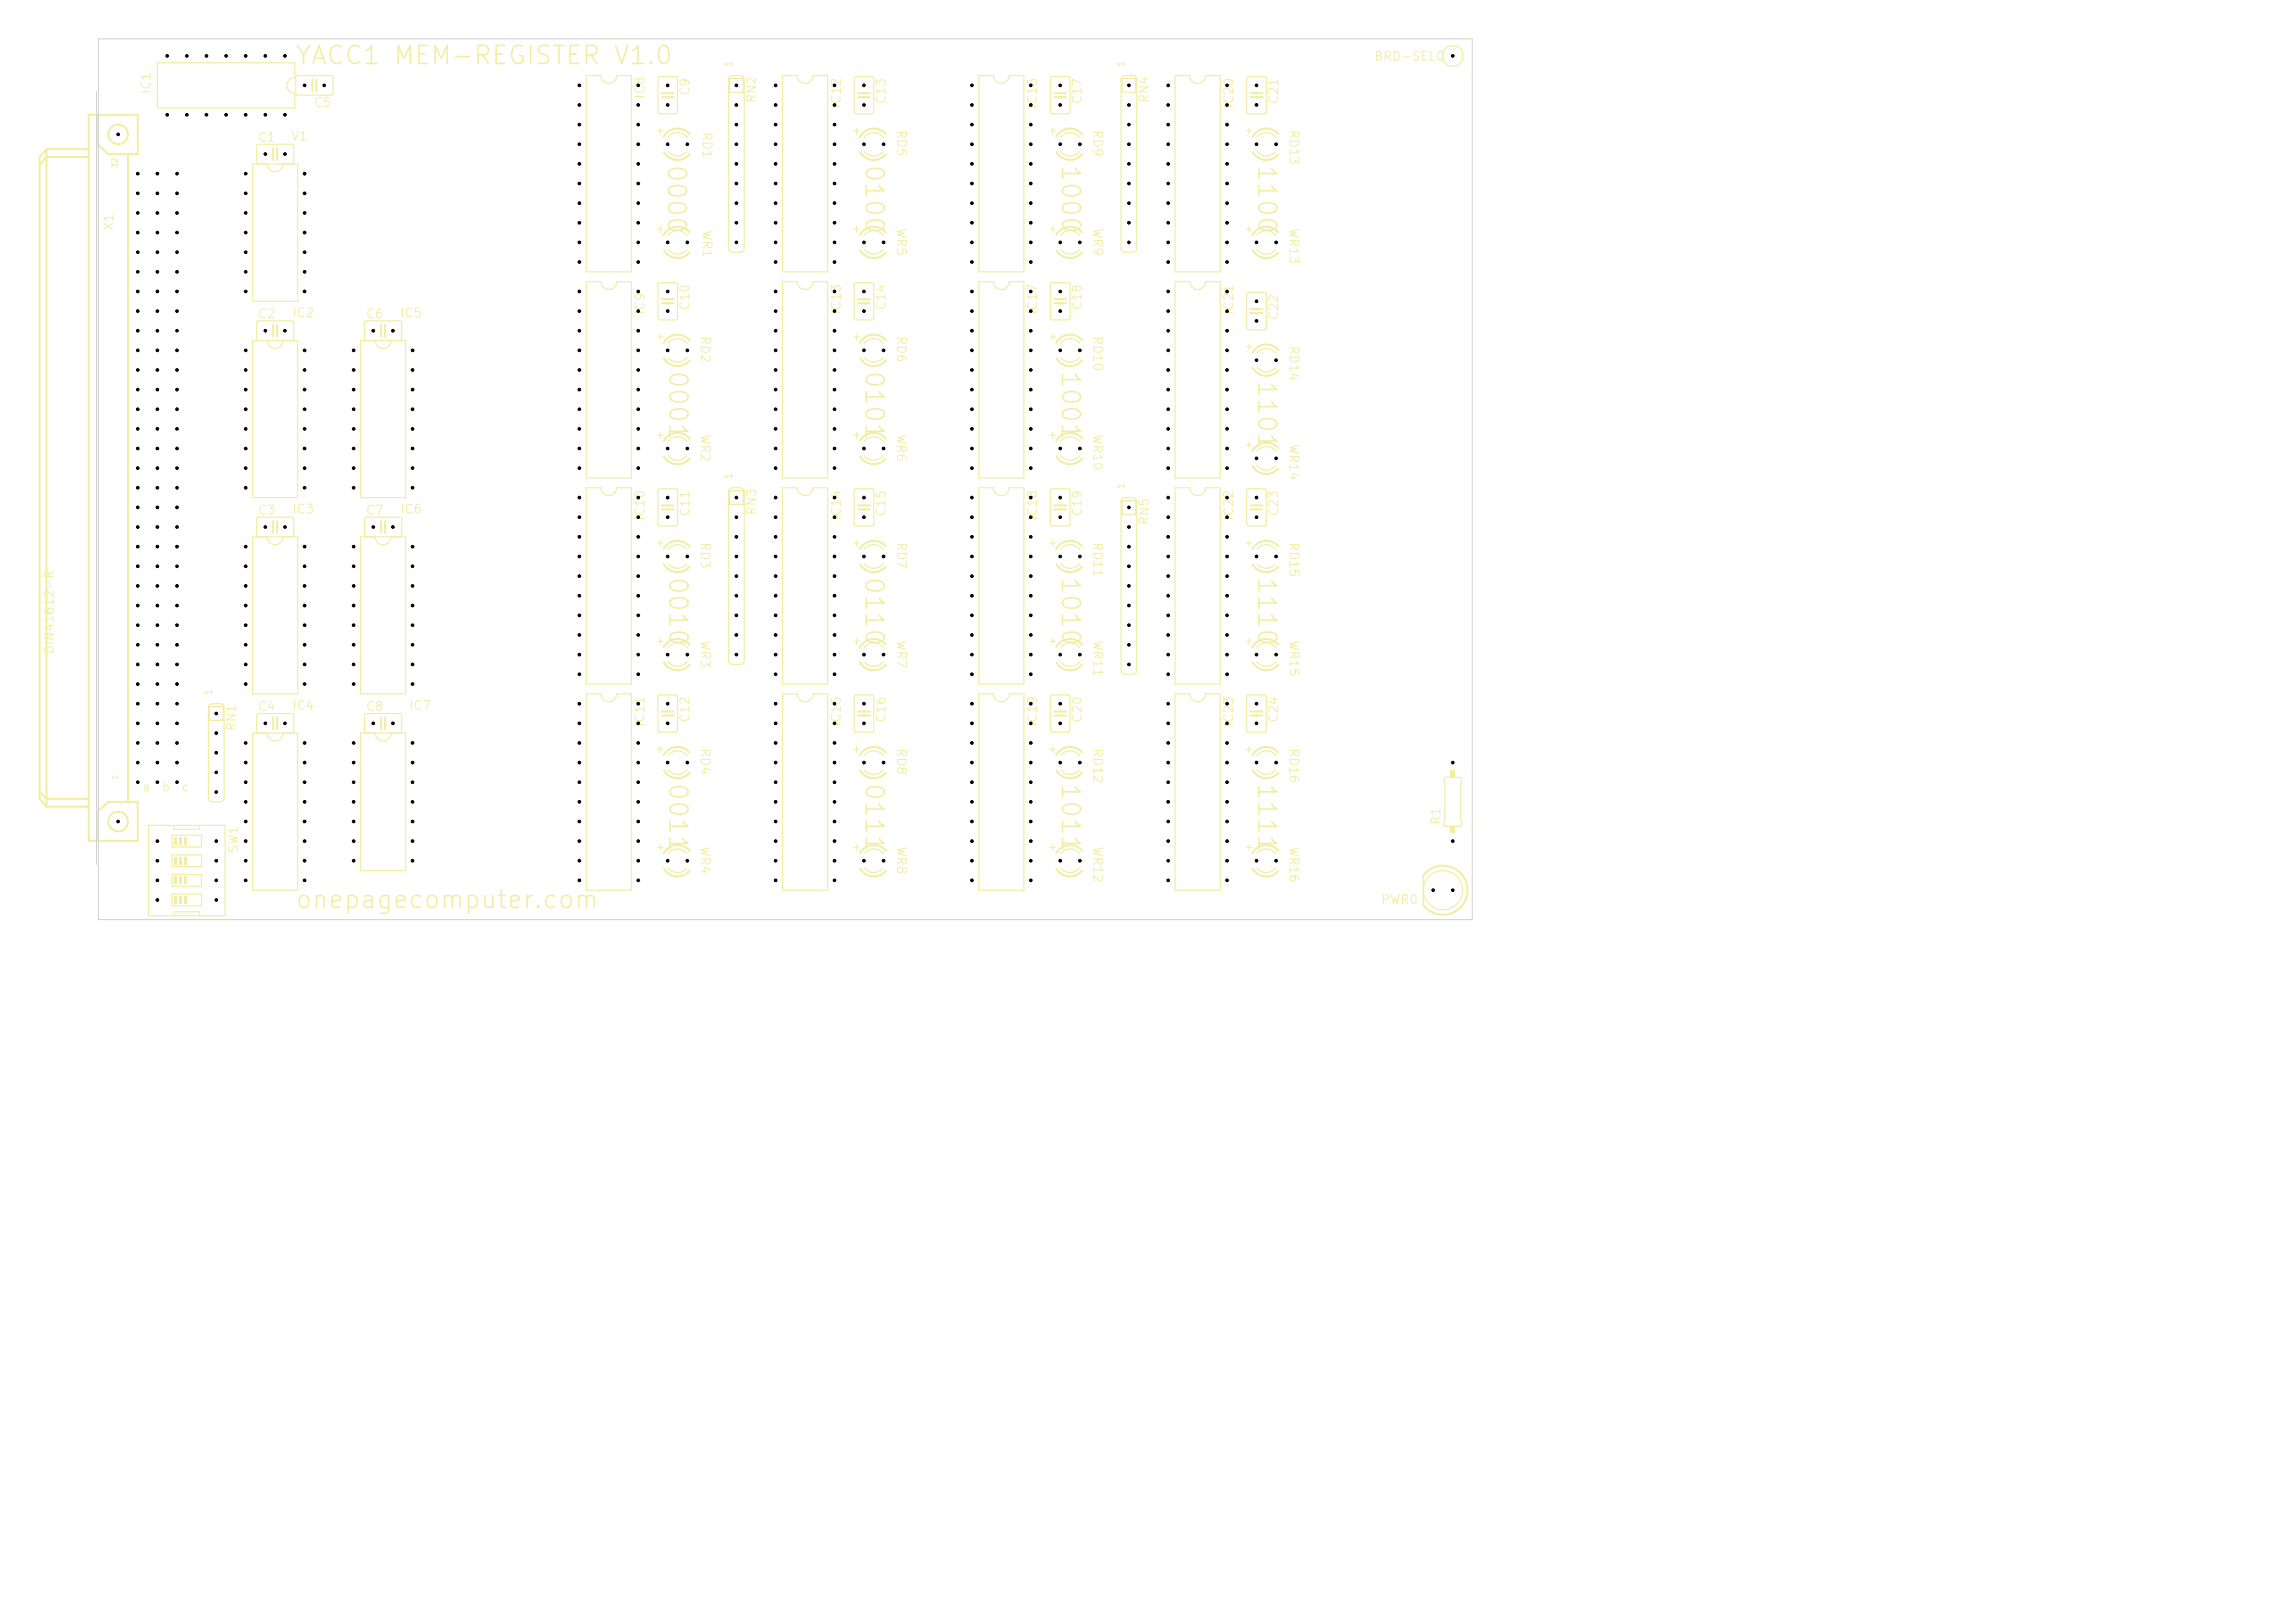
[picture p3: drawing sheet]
<svg xmlns="http://www.w3.org/2000/svg" width="297mm" height="210mm" viewBox="0 0 297 210" stroke-linecap="round" stroke-linejoin="round" font-family="sans-serif">
<defs><g id="words">
<g font-size="2.3" fill="#f2eda1">
<text x="38" y="8.9">YACC1 MEM-REGISTER V1.0</text>
<text x="111.4" y="21.1" transform="rotate(90 111.4 21.1)">0100</text>
<text x="136.8" y="21.1" transform="rotate(90 136.8 21.1)">1000</text>
<text x="162.2" y="21.1" transform="rotate(90 162.2 21.1)">1100</text>
<text x="89.6" y="30.5" transform="rotate(-90 89.6 30.5)">0000</text>
<text x="86" y="47.8" transform="rotate(90 86 47.8)">0001</text>
<text x="111.4" y="47.8" transform="rotate(90 111.4 47.8)">0101</text>
<text x="136.8" y="47.8" transform="rotate(90 136.8 47.8)">1001</text>
<text x="162.2" y="49" transform="rotate(90 162.2 49)">1101</text>
<text x="86" y="74.4" transform="rotate(90 86 74.4)">0010</text>
<text x="111.4" y="74.4" transform="rotate(90 111.4 74.4)">0110</text>
<text x="136.8" y="74.4" transform="rotate(90 136.8 74.4)">1010</text>
<text x="162.2" y="74.4" transform="rotate(90 162.2 74.4)">1110</text>
<text x="86" y="101.1" transform="rotate(90 86 101.1)">0011</text>
<text x="111.4" y="101.1" transform="rotate(90 111.4 101.1)">0111</text>
<text x="136.8" y="101.1" transform="rotate(90 136.8 101.1)">1011</text>
<text x="162.2" y="101.1" transform="rotate(90 162.2 101.1)">1111</text>
<text x="38" y="118.1">onepagecomputer.com</text>
</g>
<g font-size="1.2" fill="#f2eda1">
<text x="177.7" y="8.1">BRD-SEL0</text>
<text x="19.8" y="12.3" transform="rotate(-90 19.8 12.3)">IC1</text>
<text x="40.5" y="14.1">C5</text>
<text x="83.7" y="12.9" transform="rotate(-90 83.7 12.9)">IC8</text>
<text x="89.5" y="12.5" transform="rotate(-90 89.5 12.5)">C9</text>
<text x="90.6" y="17" transform="rotate(90 90.6 17)">RD1</text>
<text x="98.1" y="13.4" transform="rotate(-90 98.1 13.4)">RN2</text>
<text x="109.1" y="14.1" transform="rotate(-90 109.1 14.1)">IC12</text>
<text x="114.9" y="13.6" transform="rotate(-90 114.9 13.6)">C13</text>
<text x="115.8" y="16.7" transform="rotate(90 115.8 16.7)">RD5</text>
<text x="134.5" y="14.1" transform="rotate(-90 134.5 14.1)">IC16</text>
<text x="140.3" y="13.6" transform="rotate(-90 140.3 13.6)">C17</text>
<text x="141.2" y="16.7" transform="rotate(90 141.2 16.7)">RD9</text>
<text x="148.9" y="13.4" transform="rotate(-90 148.9 13.4)">RN4</text>
<text x="159.9" y="14.1" transform="rotate(-90 159.9 14.1)">IC20</text>
<text x="165.7" y="13.6" transform="rotate(-90 165.7 13.6)">C21</text>
<text x="166.6" y="16.7" transform="rotate(90 166.6 16.7)">RD13</text>
<text x="33.3" y="18.6">C1</text>
<text x="37.6" y="18.5">V1</text>
<text x="14.9" y="29.9" transform="rotate(-90 14.9 29.9)">X1</text>
<text x="90.6" y="29.7" transform="rotate(90 90.6 29.7)">WR1</text>
<text x="115.8" y="29.4" transform="rotate(90 115.8 29.4)">WR5</text>
<text x="141.2" y="29.4" transform="rotate(90 141.2 29.4)">WR9</text>
<text x="166.6" y="29.4" transform="rotate(90 166.6 29.4)">WR13</text>
<text x="33.3" y="41.5">C2</text>
<text x="37.7" y="41.3">IC2</text>
<text x="47.3" y="41.5">C6</text>
<text x="51.7" y="41.3">IC5</text>
<text x="83.7" y="40.8" transform="rotate(-90 83.7 40.8)">IC9</text>
<text x="89.5" y="40.2" transform="rotate(-90 89.5 40.2)">C10</text>
<text x="109.1" y="40.8" transform="rotate(-90 109.1 40.8)">IC13</text>
<text x="114.9" y="40.2" transform="rotate(-90 114.9 40.2)">C14</text>
<text x="134.5" y="40.8" transform="rotate(-90 134.5 40.8)">IC17</text>
<text x="140.3" y="40.2" transform="rotate(-90 140.3 40.2)">C18</text>
<text x="159.9" y="40.8" transform="rotate(-90 159.9 40.8)">IC21</text>
<text x="165.7" y="41.5" transform="rotate(-90 165.7 41.5)">C22</text>
<text x="90.4" y="43.4" transform="rotate(90 90.4 43.4)">RD2</text>
<text x="115.8" y="43.4" transform="rotate(90 115.8 43.4)">RD6</text>
<text x="141.2" y="43.4" transform="rotate(90 141.2 43.4)">RD10</text>
<text x="166.6" y="44.7" transform="rotate(90 166.6 44.7)">RD14</text>
<text x="90.4" y="56.1" transform="rotate(90 90.4 56.1)">WR2</text>
<text x="115.8" y="56.1" transform="rotate(90 115.8 56.1)">WR6</text>
<text x="141.2" y="56.1" transform="rotate(90 141.2 56.1)">WR10</text>
<text x="166.6" y="57.4" transform="rotate(90 166.6 57.4)">WR14</text>
<text x="33.3" y="66.9">C3</text>
<text x="37.7" y="66.7">IC3</text>
<text x="47.3" y="66.9">C7</text>
<text x="51.7" y="66.7">IC6</text>
<text x="83.7" y="67.5" transform="rotate(-90 83.7 67.5)">IC10</text>
<text x="89.5" y="66.9" transform="rotate(-90 89.5 66.9)">C11</text>
<text x="90.4" y="70.1" transform="rotate(90 90.4 70.1)">RD3</text>
<text x="98.1" y="66.8" transform="rotate(-90 98.1 66.8)">RN3</text>
<text x="109.1" y="67.5" transform="rotate(-90 109.1 67.5)">IC14</text>
<text x="114.9" y="66.9" transform="rotate(-90 114.9 66.9)">C15</text>
<text x="115.8" y="70.1" transform="rotate(90 115.8 70.1)">RD7</text>
<text x="134.5" y="67.5" transform="rotate(-90 134.5 67.5)">IC18</text>
<text x="140.3" y="66.9" transform="rotate(-90 140.3 66.9)">C19</text>
<text x="141.2" y="70.1" transform="rotate(90 141.2 70.1)">RD11</text>
<text x="148.9" y="68" transform="rotate(-90 148.9 68)">RN5</text>
<text x="159.9" y="67.5" transform="rotate(-90 159.9 67.5)">IC22</text>
<text x="165.7" y="66.9" transform="rotate(-90 165.7 66.9)">C23</text>
<text x="166.6" y="70.1" transform="rotate(90 166.6 70.1)">RD15</text>
<text x="90.4" y="82.8" transform="rotate(90 90.4 82.8)">WR3</text>
<text x="115.8" y="82.8" transform="rotate(90 115.8 82.8)">WR7</text>
<text x="141.2" y="82.8" transform="rotate(90 141.2 82.8)">WR11</text>
<text x="166.6" y="82.8" transform="rotate(90 166.6 82.8)">WR15</text>
<text x="30.8" y="94.7" transform="rotate(-90 30.8 94.7)">RN1</text>
<text x="33.3" y="92.3">C4</text>
<text x="37.7" y="92.1">IC4</text>
<text x="47.3" y="92.3">C8</text>
<text x="52.8" y="92.1">IC7</text>
<text x="83.7" y="94.2" transform="rotate(-90 83.7 94.2)">IC11</text>
<text x="89.5" y="93.6" transform="rotate(-90 89.5 93.6)">C12</text>
<text x="109.1" y="94.2" transform="rotate(-90 109.1 94.2)">IC15</text>
<text x="114.9" y="93.6" transform="rotate(-90 114.9 93.6)">C16</text>
<text x="134.5" y="94.2" transform="rotate(-90 134.5 94.2)">IC19</text>
<text x="140.3" y="93.6" transform="rotate(-90 140.3 93.6)">C20</text>
<text x="159.9" y="94.2" transform="rotate(-90 159.9 94.2)">IC23</text>
<text x="165.7" y="93.6" transform="rotate(-90 165.7 93.6)">C24</text>
<text x="90.4" y="96.7" transform="rotate(90 90.4 96.7)">RD4</text>
<text x="115.8" y="96.7" transform="rotate(90 115.8 96.7)">RD8</text>
<text x="141.2" y="96.7" transform="rotate(90 141.2 96.7)">RD12</text>
<text x="166.6" y="96.7" transform="rotate(90 166.6 96.7)">RD16</text>
<text x="186.7" y="106.8" transform="rotate(-90 186.7 106.8)">R1</text>
<text x="31.1" y="110.5" transform="rotate(-90 31.1 110.5)">SW1</text>
<text x="90.4" y="109.4" transform="rotate(90 90.4 109.4)">WR4</text>
<text x="115.8" y="109.4" transform="rotate(90 115.8 109.4)">WR8</text>
<text x="141.2" y="109.4" transform="rotate(90 141.2 109.4)">WR12</text>
<text x="166.6" y="109.4" transform="rotate(90 166.6 109.4)">WR16</text>
<text x="178.6" y="117.3">PWR0</text>
</g>
<g font-size="1.1" fill="#f2eda1">
<text x="7.2" y="84.7" transform="rotate(-90 7.2 84.7)">DIN41612-R</text>
<text x="18.3" y="102.7">a</text>
<text x="20.8" y="102.7">b</text>
<text x="23.4" y="102.7">c</text>
</g>
<g font-size=".9" fill="#f2eda1">
<text x="94.9" y="8.8" transform="rotate(-90 94.9 8.8)">1</text>
<text x="145.7" y="8.8" transform="rotate(-90 145.7 8.8)">1</text>
<text x="94.9" y="62.1" transform="rotate(-90 94.9 62.1)">1</text>
<text x="145.7" y="63.4" transform="rotate(-90 145.7 63.4)">1</text>
<text x="27.6" y="90" transform="rotate(-90 27.6 90)">1</text>
</g>
<g font-size=".7" fill="#f2eda1">
<text x="15.4" y="21.9" transform="rotate(-90 15.4 21.9)">32</text>
<text x="15.4" y="101" transform="rotate(-90 15.4 101)">1</text>
</g>
</g></defs>
<g fill="none" stroke="#f2eda1" stroke-width=".13">
<path d="M12.5 14.9v93.8M85.1 29.6h.7M85.4 29.3v.7M135.9 29.6h.7M136.2 29.3v.7M85.1 70.3h.7M85.4 69.9v.8M85.1 96.9h.7M85.4 96.6v.8M135.9 83h.7M135.9 96.9h.7M136.2 82.6v.8"/>
<path d="M136.2 96.6v.8M161.3 83h.7M161.6 82.6v.8"/>
</g>
<g fill="none" stroke="#f2eda1" stroke-width=".25">
<path d="M6 19.3l-.9 1v83.1l.9 1M6 19.3v85.1M6 19.3h5.5M12.6 14.9v3.8l1.4 1.2h3.8v-5h-6.3v93.8M16.6 19.9v83.9M35.4 19.2v1.5M35.9 19.2v1.5M111 12.1h1.6M111 12.6h1.6M11.3 20.3h-5.3l-.9 1M85.9 32.4a2.03 2.03 0 0 0 3.3 .3M89.2 30.1a2.03 2.03 0 0 0-3.3 .3"/>
<path d="M136.7 32.4a2.03 2.03 0 0 0 3.3 .3M140 30.1a2.03 2.03 0 0 0-3.3 .3M85.6 65.4h1.6M85.6 65.9h1.6M85.9 73a2.03 2.03 0 0 0 3.3 .3M89.2 70.7a2.03 2.03 0 0 0-3.3 .3M136.4 65.4h1.6M136.4 65.9h1.6M85.9 99.7a2.03 2.03 0 0 0 3.3 .3M89.2 97.4a2.03 2.03 0 0 0-3.3 .3M136.4 92.1h1.6M136.4 92.6h1.6"/>
<path d="M136.7 99.7a2.03 2.03 0 0 0 3.3 .3M136.7 85.7a2.03 2.03 0 0 0 3.3 .3M140 97.4a2.03 2.03 0 0 0-3.3 .3M140 83.4a2.03 2.03 0 0 0-3.3 .3M161.8 92.1h1.6M161.8 92.6h1.6M162.1 85.7a2.03 2.03 0 0 0 3.3 .3M165.4 83.4a2.03 2.03 0 0 0-3.3 .3M5.1 102.4l.9 1h5.3M6 104.4h5.5M11.5 108.8h6.3M12.6 108.7v-3.7l1.4-1.2h3.8v5"/>
<circle cx="15.3" cy="17.4" r="1.27"/>
<circle cx="15.3" cy="106.3" r="1.27"/>
</g>
<g fill="none" stroke="#f2eda1" stroke-width=".15">
<path d="M33.3 18.7h.1h4.5l.1 .2v2.2l-.2 .1h-4.5l-.1-.2v-2.1zM35.2 19.9h.2M35.9 19.9h.1M110.6 10l.2-.1h2l.3 .1v4.5l-.2 .2h-2.1l-.2-.1-.1-4.4zM111.8 11.9v.2M111.8 12.6v.1M145.2 10.2h1.8v1.7h-1.8zM145.2 9.9l.3-.1h1.1a.51 .51 0 0 1 .5 .5v21.8a.51 .51 0 0 1-.5 .5h-1a.51 .51 0 0 1-.5-.5v-21.8zM75.9 36.4h1.9a1.02 1.02 0 0 0 1 1.1 1.02 1.02 0 0 0 1-1.1h1.9v25.4h-5.8zM86.5 30.5a1.52 1.52 0 0 1 2.4 0M86.5 32.3a1.52 1.52 0 0 0 2.4 0M126.7 36.4h1.9a1.02 1.02 0 0 0 1 1.1 1.02 1.02 0 0 0 1-1.1h1.9v25.4h-5.8z"/>
<path d="M137.3 30.5a1.52 1.52 0 0 1 2.4 0M137.3 32.3a1.52 1.52 0 0 0 2.4 0M32.7 44.1h1.9a1.02 1.02 0 0 0 1 1 1.02 1.02 0 0 0 1-1h1.9v20.3h-5.8zM75.9 63.1h1.9a1.02 1.02 0 0 0 1 1 1.02 1.02 0 0 0 1-1h1.9v25.4h-5.8zM85.2 63.3l.2-.1h2l.3 .2v4.4l-.2 .2-2.1 .1-.2-.2-.1-4.4zM86.4 65.3v.1M86.4 65.9v.1M86.5 71.1a1.52 1.52 0 0 1 2.4 0M86.5 72.9a1.52 1.52 0 0 0 2.4 0M94.4 63.5h1.8v1.8h-1.8zM94.4 63.3l.3-.2h1.1a.51 .51 0 0 1 .5 .5v21.9a.51 .51 0 0 1-.5 .5h-1a.51 .51 0 0 1-.5-.5v-21.9zM101.3 63.1h1.9a1.02 1.02 0 0 0 1 1 1.02 1.02 0 0 0 1-1h1.9v25.4h-5.8z"/>
<path d="M136 63.3l.2-.1h2l.3 .2v4.4l-.2 .2-2.1 .1-.2-.2-.1-4.4zM137.2 65.3v.1M137.2 65.9v.1M145.2 64.8h1.8v1.7h-1.8zM145.2 64.5l.3-.1h1.1a.51 .51 0 0 1 .5 .5v21.8a.51 .51 0 0 1-.5 .5h-1a.51 .51 0 0 1-.5-.5v-21.8zM27.1 91.4h1.8v1.8h-1.8zM27.1 91.2l.3-.1h1.1a.51 .51 0 0 1 .5 .5v11.6a.51 .51 0 0 1-.5 .6h-1a.51 .51 0 0 1-.5-.6v-11.6zM46.7 94.9h1.9a1.02 1.02 0 0 0 1 1 1.02 1.02 0 0 0 1-1h1.9v17.7h-5.8zM86.5 97.8a1.52 1.52 0 0 1 2.4 0M86.5 99.6a1.52 1.52 0 0 0 2.4 0M136 90l.2-.1h2l.3 .2v4.4l-.2 .2h-2.1l-.2-.1-.1-4.4zM137.2 91.9v.2"/>
<path d="M137.2 92.6v.1M137.3 97.8a1.52 1.52 0 0 1 2.4 0M137.3 83.8a1.52 1.52 0 0 1 2.4 0M137.3 99.6a1.52 1.52 0 0 0 2.4 0M137.3 85.6a1.52 1.52 0 0 0 2.4 0M161.4 90l.2-.1h2l.3 .2v4.4l-.2 .2h-2.1l-.2-.1-.1-4.4zM162.6 91.9v.2M162.6 92.6v.1M162.7 83.8a1.52 1.52 0 0 1 2.4 0M162.7 85.6a1.52 1.52 0 0 0 2.4 0M19.2 106.8h9.9v11.7h-9.9zM22.3 108.1h3.8v1.5h-3.8z"/>
<path d="M22.3 110.6h3.8v1.5h-3.8zM22.3 113.2h3.8v1.5h-3.8zM22.3 115.7h3.8v1.5h-3.8zM22.5 106.8v.5h3.3v-.5M22.5 118.5v-.5h3.3v.5"/>
</g>
<g fill="#f2eda1">
<path d="M22.5 108.3h.4v1h-.4z"/>
<path d="M22.5 110.9h.4v1h-.4z"/>
<path d="M22.5 113.4h.4v1h-.4z"/>
<path d="M22.5 115.9h.4v1.1h-.4z"/>
<path d="M23.2 108.3h.3v1h-.3z"/>
<path d="M23.2 110.9h.3v1h-.3z"/>
<path d="M23.2 113.4h.3v1h-.3z"/>
<path d="M23.2 115.9h.3v1.1h-.3z"/>
<path d="M23.8 108.3h.4v1h-.4z"/>
<path d="M23.8 110.9h.4v1h-.4z"/>
<path d="M23.8 113.4h.4v1h-.4z"/>
<path d="M23.8 115.9h.4v1.1h-.4z"/>
</g>
<g fill="none" stroke="#f2eda1" stroke-width=".15">
<path d="M111.9 17.8a1.52 1.52 0 0 1 2.4 0M111.9 19.6a1.52 1.52 0 0 0 2.4 0M136 36.6h.2h2l.3 .1v4.4l-.2 .3h-2.1l-.2-.1-.1-4.5zM137.2 38.6v.1M137.2 39.2v.2M111.9 57.1a1.52 1.52 0 0 1 2.4 0M111.9 59a1.52 1.52 0 0 0 2.4 0M162.7 58.4a1.52 1.52 0 0 1 2.4 0M126.7 63.1h1.9a1.02 1.02 0 0 0 1 1 1.02 1.02 0 0 0 1-1h1.9v25.4h-5.8zM152.1 63.1h1.9a1.02 1.02 0 0 0 1 1 1.02 1.02 0 0 0 1-1h1.9v25.4h-5.8zM162.7 60.2a1.52 1.52 0 0 0 2.4 0M47.2 92.4l.2-.1h4.4l.2 .3v2.1l-.3 .2-4.4-.1-.1-.2v-2z"/>
<path d="M49.2 93.6h.1M49.8 93.6h.2M86.5 83.8a1.52 1.52 0 0 1 2.4 0M86.5 85.6a1.52 1.52 0 0 0 2.4 0M101.3 89.8h1.9a1.02 1.02 0 0 0 1 1 1.02 1.02 0 0 0 1-1h1.9v25.4h-5.8zM111.9 83.8a1.52 1.52 0 0 1 2.4 0M111.9 97.8a1.52 1.52 0 0 1 2.4 0M111.9 85.6a1.52 1.52 0 0 0 2.4 0M111.9 99.6a1.52 1.52 0 0 0 2.4 0M126.7 89.8h1.9a1.02 1.02 0 0 0 1 1 1.02 1.02 0 0 0 1-1h1.9v25.4h-5.8zM86.5 110.5a1.52 1.52 0 0 1 2.4 0M86.5 112.3a1.52 1.52 0 0 0 2.4 0"/>
<path d="M111.9 110.5a1.52 1.52 0 0 1 2.4 0M111.9 112.3a1.52 1.52 0 0 0 2.4 0M186.9 100.7l.2-.1h1.8l.2 .1 .1 .5-.2 .1v4.9l.2 .1-.1 .4-.1 .2h-1.9l-.2-.1v-.5l.1-.1v-4.9l-.1-.1z"/>
<circle cx="186.7" cy="115.2" r="2.54"/>
</g>
<g fill="none" stroke="#f2eda1" stroke-width=".25">
<path d="M111.3 19.7a2.03 2.03 0 0 0 3.3 .3M114.6 17.4a2.03 2.03 0 0 0-3.3 .3M136.4 38.7h1.6M136.4 39.2h1.6M111.3 59a2.03 2.03 0 0 0 3.3 .3M114.6 56.7a2.03 2.03 0 0 0-3.3 .4M165.4 58a2.03 2.03 0 0 0-3.3 .3M162.1 60.3a2.03 2.03 0 0 0 3.3 .3M49.3 92.8v1.6M49.8 92.8v1.6M85.9 85.7a2.03 2.03 0 0 0 3.3 .3M89.2 83.4a2.03 2.03 0 0 0-3.3 .3"/>
<path d="M111.3 85.7a2.03 2.03 0 0 0 3.3 .3M111.3 99.7a2.03 2.03 0 0 0 3.3 .3M114.6 83.4a2.03 2.03 0 0 0-3.3 .3M114.6 97.4a2.03 2.03 0 0 0-3.3 .3M85.9 112.4a2.03 2.03 0 0 0 3.3 .3M89.2 110.1a2.03 2.03 0 0 0-3.3 .3M111.3 112.4a2.03 2.03 0 0 0 3.3 .3M114.6 110.1a2.03 2.03 0 0 0-3.3 .3M184.2 113.3a3.2 3.2 0 0 1 4.7-.5 3.2 3.2 0 0 1 0 4.7 3.2 3.2 0 0 1-4.7-.4"/>
</g>
<g fill="none" stroke="#f2eda1" stroke-width=".13">
<path d="M110.5 16.9h.7M110.8 16.6v.7M110.5 56.3h.7M110.8 55.9v.8M161.3 57.6h.7M161.6 57.2v.8M85.1 83h.7M85.4 82.6v.8M110.5 83h.7M110.5 96.9h.7M110.8 82.6v.8M110.8 96.6v.8"/>
<path d="M85.1 109.6h.7M85.4 109.3v.8M110.5 109.6h.7M110.8 109.3v.8"/>
</g>
<path d="M184.2 113.3v3.8" fill="none" stroke="#f2eda1" stroke-width=".2"/>
<g fill="#f2eda1">
<path d="M187.7 99.7h.6v.9h-.6z"/>
<path d="M187.7 106.9h.6v.9h-.6z"/>
</g>
<g fill="none" stroke="#f2eda1" stroke-width=".13">
<path d="M85.1 16.9h.7M85.4 16.6v.7M135.9 16.9h.7M136.2 16.6v.7M161.3 16.9h.7M161.6 16.6v.7M110.5 29.6h.7M110.8 29.3v.7M161.3 29.6h.7M161.6 29.3v.7M85.1 43.6h.7M85.1 56.3h.7"/>
<path d="M85.4 43.2v.8M85.4 55.9v.8M110.5 43.6h.7M110.8 43.2v.8M135.9 43.6h.7M135.9 56.3h.7M136.2 43.2v.8M136.2 55.9v.8M161.3 44.9h.7M161.6 44.5v.8M110.5 70.3h.7M110.8 69.9v.8"/>
<path d="M135.9 70.3h.7M136.2 69.9v.8M161.3 70.3h.7M161.6 69.9v.8M161.3 96.9h.7M161.6 96.6v.8M135.9 109.6h.7M136.2 109.3v.8M161.3 109.6h.7M161.6 109.3v.8"/>
</g>
<g fill="none" stroke="#f2eda1" stroke-width=".25">
<path d="M40.4 10.3v1.5M40.9 10.3v1.5M85.6 12.1h1.6M85.6 12.6h1.6M85.9 19.7a2.03 2.03 0 0 0 3.3 .3M89.2 17.4a2.03 2.03 0 0 0-3.3 .3M136.4 12.1h1.6M136.4 12.6h1.6M136.7 19.7a2.03 2.03 0 0 0 3.3 .3M140 17.4a2.03 2.03 0 0 0-3.3 .3M161.8 12.1h1.6M161.8 12.6h1.6"/>
<path d="M162.1 19.7a2.03 2.03 0 0 0 3.3 .3M165.4 17.4a2.03 2.03 0 0 0-3.3 .3M85.6 38.7h1.6M85.6 39.2h1.6M111 38.7h1.6M111 39.2h1.6M111.3 32.4a2.03 2.03 0 0 0 3.3 .3M114.6 30.1a2.03 2.03 0 0 0-3.3 .3M162.1 32.4a2.03 2.03 0 0 0 3.3 .3M165.4 30.1a2.03 2.03 0 0 0-3.3 .3M35.4 42v1.6M35.9 42v1.6"/>
<path d="M49.3 42v1.6M49.8 42v1.6M85.9 46.3a2.03 2.03 0 0 0 3.3 .3M85.9 59a2.03 2.03 0 0 0 3.3 .3M89.2 44a2.03 2.03 0 0 0-3.3 .4M89.2 56.7a2.03 2.03 0 0 0-3.3 .4M111.3 46.3a2.03 2.03 0 0 0 3.3 .3M114.6 44a2.03 2.03 0 0 0-3.3 .4M136.7 46.3a2.03 2.03 0 0 0 3.3 .3M136.7 59a2.03 2.03 0 0 0 3.3 .3M140 44a2.03 2.03 0 0 0-3.3 .4M140 56.7a2.03 2.03 0 0 0-3.3 .4"/>
<path d="M161.8 40h1.6M161.8 40.5h1.6M162.1 47.6a2.03 2.03 0 0 0 3.3 .3M165.4 45.3a2.03 2.03 0 0 0-3.3 .3M35.4 67.4v1.6M35.9 67.4v1.6M49.3 67.4v1.6M49.8 67.4v1.6M111 65.4h1.6M111 65.9h1.6M111.3 73a2.03 2.03 0 0 0 3.3 .3M114.6 70.7a2.03 2.03 0 0 0-3.3 .3"/>
<path d="M136.7 73a2.03 2.03 0 0 0 3.3 .3M140 70.7a2.03 2.03 0 0 0-3.3 .3M161.8 65.4h1.6M161.8 65.9h1.6M162.1 73a2.03 2.03 0 0 0 3.3 .3M165.4 70.7a2.03 2.03 0 0 0-3.3 .3M35.4 92.8v1.6M35.9 92.8v1.6M85.6 92.1h1.6M85.6 92.6h1.6M111 92.1h1.6M111 92.6h1.6"/>
<path d="M162.1 99.7a2.03 2.03 0 0 0 3.3 .3M165.4 97.4a2.03 2.03 0 0 0-3.3 .3M136.7 112.4a2.03 2.03 0 0 0 3.3 .3M140 110.1a2.03 2.03 0 0 0-3.3 .3M162.1 112.4a2.03 2.03 0 0 0 3.3 .3M165.4 110.1a2.03 2.03 0 0 0-3.3 .3"/>
</g>
<g fill="none" stroke="#f2eda1" stroke-width=".15">
<path d="M20.4 8.1h17.7v1.9a1.02 1.02 0 0 0-1 1 1.02 1.02 0 0 0 1 1.1v1.9h-17.7zM38.3 9.8h.2h4.5l.1 .2v2.2l-.3 .1h-4.4l-.1-.2v-2.1zM40.3 11h.1M40.9 11h.2M75.9 9.8h1.9a1.02 1.02 0 0 0 1 1 1.02 1.02 0 0 0 1-1h1.9v25.4h-5.8zM85.2 10l.2-.1h2l.3 .1v4.5l-.2 .2h-2.1l-.2-.1-.1-4.4zM86.4 11.9v.2M86.4 12.6v.1M86.5 17.8a1.52 1.52 0 0 1 2.4 0M86.5 19.6a1.52 1.52 0 0 0 2.4 0M94.4 10.2h1.8v1.7h-1.8zM94.4 9.9l.3-.1h1.1a.51 .51 0 0 1 .5 .5v21.8a.51 .51 0 0 1-.5 .5h-1a.51 .51 0 0 1-.5-.5v-21.8z"/>
<path d="M101.3 9.8h1.9a1.02 1.02 0 0 0 1 1 1.02 1.02 0 0 0 1-1h1.9v25.4h-5.8zM126.7 9.8h1.9a1.02 1.02 0 0 0 1 1 1.02 1.02 0 0 0 1-1h1.9v25.4h-5.8zM136 10l.2-.1h2l.3 .1v4.5l-.2 .2h-2.1l-.2-.1-.1-4.4zM137.2 11.9v.2M137.2 12.6v.1M137.3 17.8a1.52 1.52 0 0 1 2.4 0M137.3 19.6a1.52 1.52 0 0 0 2.4 0M152.1 9.8h1.9a1.02 1.02 0 0 0 1 1 1.02 1.02 0 0 0 1-1h1.9v25.4h-5.8zM161.4 10l.2-.1h2l.3 .1v4.5l-.2 .2h-2.1l-.2-.1-.1-4.4zM162.6 11.9v.2M162.6 12.6v.1M162.7 17.8a1.52 1.52 0 0 1 2.4 0"/>
<path d="M162.7 19.6a1.52 1.52 0 0 0 2.4 0M187.4 6h1.2l.7 .6v1.3l-.7 .6h-1.2l-.7-.6v-1.3zM32.7 21.2h1.9a1.02 1.02 0 0 0 1 1 1.02 1.02 0 0 0 1-1h1.9v17.8h-5.8zM85.2 36.6h.2h2l.3 .1v4.4l-.2 .3h-2.1l-.2-.1-.1-4.5zM86.4 38.6v.1M86.4 39.2v.2M101.3 36.4h1.9a1.02 1.02 0 0 0 1 1.1 1.02 1.02 0 0 0 1-1.1h1.9v25.4h-5.8zM110.6 36.6h.2h2l.3 .1v4.4l-.2 .3h-2.1l-.2-.1-.1-4.5zM111.8 38.6v.1M111.8 39.2v.2M111.9 30.5a1.52 1.52 0 0 1 2.4 0M111.9 32.3a1.52 1.52 0 0 0 2.4 0"/>
<path d="M152.1 36.4h1.9a1.02 1.02 0 0 0 1 1.1 1.02 1.02 0 0 0 1-1.1h1.9v25.4h-5.8zM161.4 37.9l.2-.1h2l.3 .2v4.4l-.2 .2-2.1 .1-.2-.2-.1-4.4zM162.6 39.9v.1M162.7 30.5a1.52 1.52 0 0 1 2.4 0M162.7 32.3a1.52 1.52 0 0 0 2.4 0M33.3 41.6l.1-.1h4.5l.1 .3v2.1l-.2 .2-4.5-.1-.1-.2v-2zM35.2 42.8h.2M35.9 42.8h.1M46.7 44.1h5.8v20.3h-5.8zM47.4 44.1l-.1-.1-.1-.2v-2v-.2l.2-.1 4.5 .1 .1 .2v2l-.1 .2-.2 .1M48.6 44.1a1.02 1.02 0 0 0 1 1 1.02 1.02 0 0 0 1-1M49.2 42.8h.1"/>
<path d="M49.8 42.8h.2M86.5 44.4a1.52 1.52 0 0 1 2.4 0M86.5 57.1a1.52 1.52 0 0 1 2.4 0M86.5 46.3a1.52 1.52 0 0 0 2.4 0M86.5 59a1.52 1.52 0 0 0 2.4 0M111.9 44.4a1.52 1.52 0 0 1 2.4 0M111.9 46.3a1.52 1.52 0 0 0 2.4 0M137.3 44.4a1.52 1.52 0 0 1 2.4 0M137.3 57.1a1.52 1.52 0 0 1 2.4 0M137.3 46.3a1.52 1.52 0 0 0 2.4 0M137.3 59a1.52 1.52 0 0 0 2.4 0M162.6 40.5v.1"/>
<path d="M162.7 45.7a1.52 1.52 0 0 1 2.4 0M162.7 47.5a1.52 1.52 0 0 0 2.4 0M32.7 69.5h5.8v20.3h-5.8zM33.4 69.5l-.1-.1-.1-.2v-2l.1-.2 .1-.1 4.5 .1 .1 .2v2l-.1 .2-.1 .1M34.6 69.5a1.02 1.02 0 0 0 1 1 1.02 1.02 0 0 0 1-1M35.2 68.2h.2M35.9 68.2h.1M46.7 69.5h5.8v20.3h-5.8zM47.4 69.5l-.1-.1-.1-.2v-2v-.2l.2-.1 4.5 .1 .1 .2v2l-.1 .2-.2 .1M48.6 69.5a1.02 1.02 0 0 0 1 1 1.02 1.02 0 0 0 1-1M49.2 68.2h.1M49.8 68.2h.2"/>
<path d="M110.6 63.3l.2-.1h2l.3 .2v4.4l-.2 .2-2.1 .1-.2-.2-.1-4.4zM111.8 65.3v.1M111.8 65.9v.1M111.9 71.1a1.52 1.52 0 0 1 2.4 0M111.9 72.9a1.52 1.52 0 0 0 2.4 0M137.3 71.1a1.52 1.52 0 0 1 2.4 0M137.3 72.9a1.52 1.52 0 0 0 2.4 0M161.4 63.3l.2-.1h2l.3 .2v4.4l-.2 .2-2.1 .1-.2-.2-.1-4.4zM162.6 65.3v.1M162.6 65.9v.1M162.7 71.1a1.52 1.52 0 0 1 2.4 0M162.7 72.9a1.52 1.52 0 0 0 2.4 0"/>
<path d="M32.7 94.9h5.8v20.3h-5.8zM33.4 94.9l-.1-.1-.1-.2v-2l.1-.2 .1-.1 4.5 .1 .1 .2v2l-.1 .2-.1 .1M34.6 94.9a1.02 1.02 0 0 0 1 1 1.02 1.02 0 0 0 1-1M35.2 93.6h.2M35.9 93.6h.1M75.9 89.8h1.9a1.02 1.02 0 0 0 1 1 1.02 1.02 0 0 0 1-1h1.9v25.4h-5.8zM85.2 90l.2-.1h2l.3 .2v4.4l-.2 .2h-2.1l-.2-.1-.1-4.4zM86.4 91.9v.2M86.4 92.6v.1M110.6 90l.2-.1h2l.3 .2v4.4l-.2 .2h-2.1l-.2-.1-.1-4.4zM111.8 91.9v.2M111.8 92.6v.1"/>
<path d="M152.1 89.8h1.9a1.02 1.02 0 0 0 1 1 1.02 1.02 0 0 0 1-1h1.9v25.4h-5.8zM162.7 97.8a1.52 1.52 0 0 1 2.4 0M162.7 99.6a1.52 1.52 0 0 0 2.4 0M137.3 110.5a1.52 1.52 0 0 1 2.4 0M137.3 112.3a1.52 1.52 0 0 0 2.4 0M162.7 110.5a1.52 1.52 0 0 1 2.4 0M162.7 112.3a1.52 1.52 0 0 0 2.4 0"/>
</g>
<path d="M12.5 11.8v100.1M12.7 5h177.8v114h-177.8z" fill="none" stroke="#d0d2cd" stroke-width=".13"/>
<g fill="#000" stroke="#000" stroke-width=".13">
<circle cx="15.3" cy="17.4" r=".17"/>
<circle cx="21.6" cy="14.9" r=".17"/>
<circle cx="21.6" cy="7.2" r=".17"/>
<circle cx="24.2" cy="7.2" r=".17"/>
<circle cx="24.2" cy="14.9" r=".17"/>
<circle cx="26.7" cy="7.2" r=".17"/>
<circle cx="26.7" cy="14.9" r=".17"/>
<circle cx="29.3" cy="14.9" r=".17"/>
<circle cx="29.3" cy="7.2" r=".17"/>
<circle cx="31.8" cy="7.2" r=".17"/>
<circle cx="31.8" cy="14.9" r=".17"/>
<circle cx="34.3" cy="19.9" r=".17"/>
<circle cx="34.3" cy="14.9" r=".17"/>
<circle cx="34.3" cy="7.2" r=".17"/>
<circle cx="36.9" cy="14.9" r=".17"/>
<circle cx="36.9" cy="7.2" r=".17"/>
<circle cx="36.9" cy="19.9" r=".17"/>
<circle cx="39.4" cy="11" r=".17"/>
<circle cx="42" cy="11" r=".17"/>
<circle cx="75" cy="16.1" r=".17"/>
<circle cx="75" cy="11" r=".17"/>
<circle cx="75" cy="13.6" r=".17"/>
<circle cx="75" cy="18.7" r=".17"/>
<circle cx="82.6" cy="18.7" r=".17"/>
<circle cx="82.6" cy="16.1" r=".17"/>
<circle cx="82.6" cy="13.6" r=".17"/>
<circle cx="82.6" cy="11" r=".17"/>
<circle cx="86.4" cy="11" r=".17"/>
<circle cx="86.4" cy="18.7" r=".17"/>
<circle cx="86.4" cy="13.6" r=".17"/>
<circle cx="88.9" cy="18.7" r=".17"/>
<circle cx="95.3" cy="18.7" r=".17"/>
<circle cx="95.3" cy="11" r=".17"/>
<circle cx="95.3" cy="13.6" r=".17"/>
<circle cx="95.3" cy="16.1" r=".17"/>
<circle cx="100.4" cy="18.7" r=".17"/>
<circle cx="100.4" cy="16.1" r=".17"/>
<circle cx="100.4" cy="11" r=".17"/>
<circle cx="100.4" cy="13.6" r=".17"/>
<circle cx="108" cy="18.7" r=".17"/>
<circle cx="108" cy="11" r=".17"/>
<circle cx="108" cy="16.1" r=".17"/>
<circle cx="108" cy="13.6" r=".17"/>
<circle cx="111.8" cy="11" r=".17"/>
<circle cx="111.8" cy="18.7" r=".17"/>
<circle cx="111.8" cy="13.6" r=".17"/>
<circle cx="114.3" cy="18.7" r=".17"/>
<circle cx="125.8" cy="18.7" r=".17"/>
<circle cx="125.8" cy="13.6" r=".17"/>
<circle cx="125.8" cy="11" r=".17"/>
<circle cx="125.8" cy="16.1" r=".17"/>
<circle cx="133.4" cy="11" r=".17"/>
<circle cx="133.4" cy="16.1" r=".17"/>
<circle cx="133.4" cy="18.7" r=".17"/>
<circle cx="133.4" cy="13.6" r=".17"/>
<circle cx="137.2" cy="11" r=".17"/>
<circle cx="137.2" cy="18.7" r=".17"/>
<circle cx="137.2" cy="13.6" r=".17"/>
<circle cx="139.7" cy="18.7" r=".17"/>
<circle cx="146.1" cy="16.1" r=".17"/>
<circle cx="146.1" cy="11" r=".17"/>
<circle cx="146.1" cy="13.6" r=".17"/>
<circle cx="146.1" cy="18.7" r=".17"/>
<circle cx="151.2" cy="18.7" r=".17"/>
<circle cx="151.2" cy="11" r=".17"/>
<circle cx="151.2" cy="13.6" r=".17"/>
<circle cx="151.2" cy="16.1" r=".17"/>
<circle cx="158.8" cy="13.6" r=".17"/>
<circle cx="158.8" cy="16.1" r=".17"/>
<circle cx="158.8" cy="18.7" r=".17"/>
<circle cx="158.8" cy="11" r=".17"/>
<circle cx="162.6" cy="11" r=".17"/>
<circle cx="162.6" cy="13.6" r=".17"/>
<circle cx="162.6" cy="18.7" r=".17"/>
<circle cx="165.1" cy="18.7" r=".17"/>
<circle cx="188" cy="7.2" r=".17"/>
<circle cx="17.8" cy="37.7" r=".17"/>
<circle cx="17.8" cy="32.6" r=".17"/>
<circle cx="17.8" cy="22.5" r=".17"/>
<circle cx="17.8" cy="25" r=".17"/>
<circle cx="17.8" cy="27.6" r=".17"/>
<circle cx="17.8" cy="35.2" r=".17"/>
<circle cx="17.8" cy="30.1" r=".17"/>
<circle cx="20.4" cy="35.2" r=".17"/>
<circle cx="20.4" cy="32.6" r=".17"/>
<circle cx="20.4" cy="37.7" r=".17"/>
<circle cx="20.4" cy="30.1" r=".17"/>
<circle cx="20.4" cy="22.5" r=".17"/>
<circle cx="20.4" cy="25" r=".17"/>
<circle cx="20.4" cy="27.6" r=".17"/>
<circle cx="22.9" cy="22.5" r=".17"/>
<circle cx="22.9" cy="27.6" r=".17"/>
<circle cx="22.9" cy="32.6" r=".17"/>
<circle cx="22.9" cy="30.1" r=".17"/>
<circle cx="22.9" cy="25" r=".17"/>
<circle cx="22.9" cy="37.7" r=".17"/>
<circle cx="22.9" cy="35.2" r=".17"/>
<circle cx="31.8" cy="35.2" r=".17"/>
<circle cx="31.8" cy="30.1" r=".17"/>
<circle cx="31.8" cy="32.6" r=".17"/>
<circle cx="31.8" cy="27.6" r=".17"/>
<circle cx="31.8" cy="22.5" r=".17"/>
<circle cx="31.8" cy="37.7" r=".17"/>
<circle cx="31.8" cy="25" r=".17"/>
<circle cx="39.4" cy="22.5" r=".17"/>
<circle cx="39.4" cy="25" r=".17"/>
<circle cx="39.4" cy="32.6" r=".17"/>
<circle cx="39.4" cy="27.6" r=".17"/>
<circle cx="39.4" cy="35.2" r=".17"/>
<circle cx="39.4" cy="30.1" r=".17"/>
<circle cx="39.4" cy="37.7" r=".17"/>
<circle cx="75" cy="37.7" r=".17"/>
<circle cx="75" cy="26.3" r=".17"/>
<circle cx="75" cy="28.8" r=".17"/>
<circle cx="75" cy="31.4" r=".17"/>
<circle cx="75" cy="23.7" r=".17"/>
<circle cx="75" cy="33.9" r=".17"/>
<circle cx="75" cy="21.2" r=".17"/>
<circle cx="82.6" cy="23.7" r=".17"/>
<circle cx="82.6" cy="21.2" r=".17"/>
<circle cx="82.6" cy="37.7" r=".17"/>
<circle cx="82.6" cy="33.9" r=".17"/>
<circle cx="82.6" cy="31.4" r=".17"/>
<circle cx="82.6" cy="28.8" r=".17"/>
<circle cx="82.6" cy="26.3" r=".17"/>
<circle cx="86.4" cy="37.7" r=".17"/>
<circle cx="86.4" cy="31.4" r=".17"/>
<circle cx="88.9" cy="31.4" r=".17"/>
<circle cx="95.3" cy="21.2" r=".17"/>
<circle cx="95.3" cy="31.4" r=".17"/>
<circle cx="95.3" cy="23.7" r=".17"/>
<circle cx="95.3" cy="26.3" r=".17"/>
<circle cx="95.3" cy="28.8" r=".17"/>
<circle cx="100.4" cy="21.2" r=".17"/>
<circle cx="100.4" cy="23.7" r=".17"/>
<circle cx="100.4" cy="33.9" r=".17"/>
<circle cx="100.4" cy="26.3" r=".17"/>
<circle cx="100.4" cy="31.4" r=".17"/>
<circle cx="100.4" cy="37.7" r=".17"/>
<circle cx="100.4" cy="28.8" r=".17"/>
<circle cx="108" cy="21.2" r=".17"/>
<circle cx="108" cy="31.4" r=".17"/>
<circle cx="108" cy="26.3" r=".17"/>
<circle cx="108" cy="23.7" r=".17"/>
<circle cx="108" cy="28.8" r=".17"/>
<circle cx="108" cy="37.7" r=".17"/>
<circle cx="108" cy="33.9" r=".17"/>
<circle cx="111.8" cy="37.7" r=".17"/>
<circle cx="111.8" cy="31.4" r=".17"/>
<circle cx="114.3" cy="31.4" r=".17"/>
<circle cx="125.8" cy="37.7" r=".17"/>
<circle cx="125.8" cy="28.8" r=".17"/>
<circle cx="125.8" cy="33.9" r=".17"/>
<circle cx="125.8" cy="26.3" r=".17"/>
<circle cx="125.8" cy="23.7" r=".17"/>
<circle cx="125.8" cy="21.2" r=".17"/>
<circle cx="125.8" cy="31.4" r=".17"/>
<circle cx="133.4" cy="28.8" r=".17"/>
<circle cx="133.4" cy="33.9" r=".17"/>
<circle cx="133.4" cy="21.2" r=".17"/>
<circle cx="133.4" cy="31.4" r=".17"/>
<circle cx="133.4" cy="26.3" r=".17"/>
<circle cx="133.4" cy="37.7" r=".17"/>
<circle cx="133.4" cy="23.7" r=".17"/>
<circle cx="137.2" cy="31.4" r=".17"/>
<circle cx="137.2" cy="37.7" r=".17"/>
<circle cx="139.7" cy="31.4" r=".17"/>
<circle cx="146.1" cy="28.8" r=".17"/>
<circle cx="146.1" cy="26.3" r=".17"/>
<circle cx="146.1" cy="21.2" r=".17"/>
<circle cx="146.1" cy="31.4" r=".17"/>
<circle cx="146.1" cy="23.7" r=".17"/>
<circle cx="151.2" cy="21.2" r=".17"/>
<circle cx="151.2" cy="23.7" r=".17"/>
<circle cx="151.2" cy="37.7" r=".17"/>
<circle cx="151.2" cy="28.8" r=".17"/>
<circle cx="151.2" cy="33.9" r=".17"/>
<circle cx="151.2" cy="26.3" r=".17"/>
<circle cx="151.2" cy="31.4" r=".17"/>
<circle cx="158.8" cy="37.7" r=".17"/>
<circle cx="158.8" cy="21.2" r=".17"/>
<circle cx="158.8" cy="33.9" r=".17"/>
<circle cx="158.8" cy="28.8" r=".17"/>
<circle cx="158.8" cy="23.7" r=".17"/>
<circle cx="158.8" cy="26.3" r=".17"/>
<circle cx="158.8" cy="31.4" r=".17"/>
<circle cx="162.6" cy="31.4" r=".17"/>
<circle cx="162.6" cy="39" r=".17"/>
<circle cx="165.1" cy="31.4" r=".17"/>
<circle cx="17.8" cy="42.8" r=".17"/>
<circle cx="17.8" cy="40.3" r=".17"/>
<circle cx="17.8" cy="58" r=".17"/>
<circle cx="17.8" cy="55.5" r=".17"/>
<circle cx="17.8" cy="50.4" r=".17"/>
<circle cx="17.8" cy="47.9" r=".17"/>
<circle cx="17.8" cy="45.3" r=".17"/>
<circle cx="17.8" cy="53" r=".17"/>
<circle cx="20.4" cy="42.8" r=".17"/>
<circle cx="20.4" cy="40.3" r=".17"/>
<circle cx="20.4" cy="50.4" r=".17"/>
<circle cx="20.4" cy="55.5" r=".17"/>
<circle cx="20.4" cy="58" r=".17"/>
<circle cx="20.4" cy="45.3" r=".17"/>
<circle cx="20.4" cy="53" r=".17"/>
<circle cx="20.4" cy="47.9" r=".17"/>
<circle cx="22.9" cy="42.8" r=".17"/>
<circle cx="22.9" cy="40.3" r=".17"/>
<circle cx="22.9" cy="55.5" r=".17"/>
<circle cx="22.9" cy="58" r=".17"/>
<circle cx="22.9" cy="50.4" r=".17"/>
<circle cx="22.9" cy="45.3" r=".17"/>
<circle cx="22.9" cy="47.9" r=".17"/>
<circle cx="22.9" cy="53" r=".17"/>
<circle cx="31.8" cy="58" r=".17"/>
<circle cx="31.8" cy="55.5" r=".17"/>
<circle cx="31.8" cy="50.4" r=".17"/>
<circle cx="31.8" cy="53" r=".17"/>
<circle cx="31.8" cy="47.9" r=".17"/>
<circle cx="31.8" cy="45.3" r=".17"/>
<circle cx="34.3" cy="42.8" r=".17"/>
<circle cx="36.9" cy="42.8" r=".17"/>
<circle cx="39.4" cy="55.5" r=".17"/>
<circle cx="39.4" cy="58" r=".17"/>
<circle cx="39.4" cy="45.3" r=".17"/>
<circle cx="39.4" cy="53" r=".17"/>
<circle cx="39.4" cy="50.4" r=".17"/>
<circle cx="39.4" cy="47.9" r=".17"/>
<circle cx="45.8" cy="55.5" r=".17"/>
<circle cx="45.8" cy="50.4" r=".17"/>
<circle cx="45.8" cy="47.9" r=".17"/>
<circle cx="45.8" cy="53" r=".17"/>
<circle cx="45.8" cy="45.3" r=".17"/>
<circle cx="45.8" cy="58" r=".17"/>
<circle cx="48.3" cy="42.8" r=".17"/>
<circle cx="50.8" cy="42.8" r=".17"/>
<circle cx="53.4" cy="55.5" r=".17"/>
<circle cx="53.4" cy="53" r=".17"/>
<circle cx="53.4" cy="50.4" r=".17"/>
<circle cx="53.4" cy="58" r=".17"/>
<circle cx="53.4" cy="47.9" r=".17"/>
<circle cx="53.4" cy="45.3" r=".17"/>
<circle cx="75" cy="40.3" r=".17"/>
<circle cx="75" cy="42.8" r=".17"/>
<circle cx="75" cy="55.5" r=".17"/>
<circle cx="75" cy="50.4" r=".17"/>
<circle cx="75" cy="58" r=".17"/>
<circle cx="75" cy="45.3" r=".17"/>
<circle cx="75" cy="47.9" r=".17"/>
<circle cx="75" cy="53" r=".17"/>
<circle cx="82.6" cy="40.3" r=".17"/>
<circle cx="82.6" cy="42.8" r=".17"/>
<circle cx="82.6" cy="53" r=".17"/>
<circle cx="82.6" cy="58" r=".17"/>
<circle cx="82.6" cy="50.4" r=".17"/>
<circle cx="82.6" cy="45.3" r=".17"/>
<circle cx="82.6" cy="55.5" r=".17"/>
<circle cx="82.6" cy="47.9" r=".17"/>
<circle cx="86.4" cy="40.3" r=".17"/>
<circle cx="86.4" cy="58" r=".17"/>
<circle cx="86.4" cy="45.3" r=".17"/>
<circle cx="88.9" cy="45.3" r=".17"/>
<circle cx="88.9" cy="58" r=".17"/>
<circle cx="100.4" cy="40.3" r=".17"/>
<circle cx="100.4" cy="42.8" r=".17"/>
<circle cx="100.4" cy="55.5" r=".17"/>
<circle cx="100.4" cy="58" r=".17"/>
<circle cx="100.4" cy="50.4" r=".17"/>
<circle cx="100.4" cy="53" r=".17"/>
<circle cx="100.4" cy="45.3" r=".17"/>
<circle cx="100.4" cy="47.9" r=".17"/>
<circle cx="108" cy="40.3" r=".17"/>
<circle cx="108" cy="42.8" r=".17"/>
<circle cx="108" cy="45.3" r=".17"/>
<circle cx="108" cy="55.5" r=".17"/>
<circle cx="108" cy="53" r=".17"/>
<circle cx="108" cy="50.4" r=".17"/>
<circle cx="108" cy="58" r=".17"/>
<circle cx="108" cy="47.9" r=".17"/>
<circle cx="111.8" cy="40.3" r=".17"/>
<circle cx="111.8" cy="45.3" r=".17"/>
<circle cx="111.8" cy="58" r=".17"/>
<circle cx="114.3" cy="45.3" r=".17"/>
<circle cx="114.3" cy="58" r=".17"/>
<circle cx="125.8" cy="40.3" r=".17"/>
<circle cx="125.8" cy="42.8" r=".17"/>
<circle cx="125.8" cy="45.3" r=".17"/>
<circle cx="125.8" cy="53" r=".17"/>
<circle cx="125.8" cy="50.4" r=".17"/>
<circle cx="125.8" cy="58" r=".17"/>
<circle cx="125.8" cy="47.9" r=".17"/>
<circle cx="125.8" cy="55.5" r=".17"/>
<circle cx="133.4" cy="42.8" r=".17"/>
<circle cx="133.4" cy="40.3" r=".17"/>
<circle cx="133.4" cy="58" r=".17"/>
<circle cx="133.4" cy="53" r=".17"/>
<circle cx="133.4" cy="55.5" r=".17"/>
<circle cx="133.4" cy="45.3" r=".17"/>
<circle cx="133.4" cy="50.4" r=".17"/>
<circle cx="133.4" cy="47.9" r=".17"/>
<circle cx="137.2" cy="40.3" r=".17"/>
<circle cx="137.2" cy="45.3" r=".17"/>
<circle cx="137.2" cy="58" r=".17"/>
<circle cx="139.7" cy="58" r=".17"/>
<circle cx="139.7" cy="45.3" r=".17"/>
<circle cx="151.2" cy="40.3" r=".17"/>
<circle cx="151.2" cy="42.8" r=".17"/>
<circle cx="151.2" cy="55.5" r=".17"/>
<circle cx="151.2" cy="50.4" r=".17"/>
<circle cx="151.2" cy="58" r=".17"/>
<circle cx="151.2" cy="47.9" r=".17"/>
<circle cx="151.2" cy="53" r=".17"/>
<circle cx="151.2" cy="45.3" r=".17"/>
<circle cx="158.8" cy="42.8" r=".17"/>
<circle cx="158.8" cy="40.3" r=".17"/>
<circle cx="158.8" cy="45.3" r=".17"/>
<circle cx="158.8" cy="55.5" r=".17"/>
<circle cx="158.8" cy="50.4" r=".17"/>
<circle cx="158.8" cy="53" r=".17"/>
<circle cx="158.8" cy="58" r=".17"/>
<circle cx="158.8" cy="47.9" r=".17"/>
<circle cx="162.6" cy="41.5" r=".17"/>
<circle cx="162.6" cy="59.3" r=".17"/>
<circle cx="162.6" cy="46.6" r=".17"/>
<circle cx="165.1" cy="59.3" r=".17"/>
<circle cx="165.1" cy="46.6" r=".17"/>
<circle cx="17.8" cy="68.2" r=".17"/>
<circle cx="17.8" cy="65.7" r=".17"/>
<circle cx="17.8" cy="70.7" r=".17"/>
<circle cx="17.8" cy="63.1" r=".17"/>
<circle cx="17.8" cy="73.3" r=".17"/>
<circle cx="17.8" cy="60.6" r=".17"/>
<circle cx="17.8" cy="78.4" r=".17"/>
<circle cx="17.8" cy="75.8" r=".17"/>
<circle cx="20.4" cy="73.3" r=".17"/>
<circle cx="20.4" cy="78.4" r=".17"/>
<circle cx="20.4" cy="70.7" r=".17"/>
<circle cx="20.4" cy="65.7" r=".17"/>
<circle cx="20.4" cy="63.1" r=".17"/>
<circle cx="20.4" cy="68.2" r=".17"/>
<circle cx="20.4" cy="75.8" r=".17"/>
<circle cx="20.4" cy="60.6" r=".17"/>
<circle cx="22.9" cy="78.4" r=".17"/>
<circle cx="22.9" cy="70.7" r=".17"/>
<circle cx="22.9" cy="65.7" r=".17"/>
<circle cx="22.9" cy="63.1" r=".17"/>
<circle cx="22.9" cy="75.8" r=".17"/>
<circle cx="22.9" cy="73.3" r=".17"/>
<circle cx="22.9" cy="68.2" r=".17"/>
<circle cx="22.9" cy="60.6" r=".17"/>
<circle cx="31.8" cy="73.3" r=".17"/>
<circle cx="31.8" cy="78.4" r=".17"/>
<circle cx="31.8" cy="70.7" r=".17"/>
<circle cx="31.8" cy="75.8" r=".17"/>
<circle cx="31.8" cy="60.6" r=".17"/>
<circle cx="31.8" cy="63.1" r=".17"/>
<circle cx="34.3" cy="68.2" r=".17"/>
<circle cx="36.9" cy="68.2" r=".17"/>
<circle cx="39.4" cy="70.7" r=".17"/>
<circle cx="39.4" cy="75.8" r=".17"/>
<circle cx="39.4" cy="63.1" r=".17"/>
<circle cx="39.4" cy="78.4" r=".17"/>
<circle cx="39.4" cy="60.6" r=".17"/>
<circle cx="39.4" cy="73.3" r=".17"/>
<circle cx="45.8" cy="60.6" r=".17"/>
<circle cx="45.8" cy="63.1" r=".17"/>
<circle cx="45.8" cy="73.3" r=".17"/>
<circle cx="45.8" cy="78.4" r=".17"/>
<circle cx="45.8" cy="70.7" r=".17"/>
<circle cx="45.8" cy="75.8" r=".17"/>
<circle cx="48.3" cy="68.2" r=".17"/>
<circle cx="50.8" cy="68.2" r=".17"/>
<circle cx="53.4" cy="73.3" r=".17"/>
<circle cx="53.4" cy="70.7" r=".17"/>
<circle cx="53.4" cy="63.1" r=".17"/>
<circle cx="53.4" cy="60.6" r=".17"/>
<circle cx="53.4" cy="78.4" r=".17"/>
<circle cx="53.4" cy="75.8" r=".17"/>
<circle cx="75" cy="72" r=".17"/>
<circle cx="75" cy="69.5" r=".17"/>
<circle cx="75" cy="60.6" r=".17"/>
<circle cx="75" cy="64.4" r=".17"/>
<circle cx="75" cy="74.5" r=".17"/>
<circle cx="75" cy="66.9" r=".17"/>
<circle cx="75" cy="79.6" r=".17"/>
<circle cx="75" cy="77.1" r=".17"/>
<circle cx="82.6" cy="79.6" r=".17"/>
<circle cx="82.6" cy="77.1" r=".17"/>
<circle cx="82.6" cy="74.5" r=".17"/>
<circle cx="82.6" cy="60.6" r=".17"/>
<circle cx="82.6" cy="72" r=".17"/>
<circle cx="82.6" cy="66.9" r=".17"/>
<circle cx="82.6" cy="69.5" r=".17"/>
<circle cx="82.6" cy="64.4" r=".17"/>
<circle cx="86.4" cy="66.9" r=".17"/>
<circle cx="86.4" cy="72" r=".17"/>
<circle cx="86.4" cy="64.4" r=".17"/>
<circle cx="88.9" cy="72" r=".17"/>
<circle cx="95.3" cy="64.4" r=".17"/>
<circle cx="95.3" cy="66.9" r=".17"/>
<circle cx="95.3" cy="69.5" r=".17"/>
<circle cx="95.3" cy="72" r=".17"/>
<circle cx="95.3" cy="74.5" r=".17"/>
<circle cx="95.3" cy="79.6" r=".17"/>
<circle cx="95.3" cy="77.1" r=".17"/>
<circle cx="100.4" cy="64.4" r=".17"/>
<circle cx="100.4" cy="69.5" r=".17"/>
<circle cx="100.4" cy="72" r=".17"/>
<circle cx="100.4" cy="79.6" r=".17"/>
<circle cx="100.4" cy="66.9" r=".17"/>
<circle cx="100.4" cy="74.5" r=".17"/>
<circle cx="100.4" cy="77.1" r=".17"/>
<circle cx="100.4" cy="60.6" r=".17"/>
<circle cx="108" cy="77.1" r=".17"/>
<circle cx="108" cy="74.5" r=".17"/>
<circle cx="108" cy="72" r=".17"/>
<circle cx="108" cy="69.5" r=".17"/>
<circle cx="108" cy="64.4" r=".17"/>
<circle cx="108" cy="66.9" r=".17"/>
<circle cx="108" cy="60.6" r=".17"/>
<circle cx="108" cy="79.6" r=".17"/>
<circle cx="111.8" cy="66.9" r=".17"/>
<circle cx="111.8" cy="64.4" r=".17"/>
<circle cx="111.8" cy="72" r=".17"/>
<circle cx="114.3" cy="72" r=".17"/>
<circle cx="125.8" cy="72" r=".17"/>
<circle cx="125.8" cy="79.6" r=".17"/>
<circle cx="125.8" cy="77.1" r=".17"/>
<circle cx="125.8" cy="74.5" r=".17"/>
<circle cx="125.8" cy="60.6" r=".17"/>
<circle cx="125.8" cy="64.4" r=".17"/>
<circle cx="125.8" cy="66.9" r=".17"/>
<circle cx="125.8" cy="69.5" r=".17"/>
<circle cx="133.4" cy="72" r=".17"/>
<circle cx="133.4" cy="69.5" r=".17"/>
<circle cx="133.4" cy="77.1" r=".17"/>
<circle cx="133.4" cy="60.6" r=".17"/>
<circle cx="133.4" cy="66.9" r=".17"/>
<circle cx="133.4" cy="64.4" r=".17"/>
<circle cx="133.4" cy="79.6" r=".17"/>
<circle cx="133.4" cy="74.5" r=".17"/>
<circle cx="137.2" cy="72" r=".17"/>
<circle cx="137.2" cy="66.9" r=".17"/>
<circle cx="137.2" cy="64.4" r=".17"/>
<circle cx="139.7" cy="72" r=".17"/>
<circle cx="146.1" cy="65.7" r=".17"/>
<circle cx="146.1" cy="68.2" r=".17"/>
<circle cx="146.1" cy="78.4" r=".17"/>
<circle cx="146.1" cy="73.3" r=".17"/>
<circle cx="146.1" cy="75.8" r=".17"/>
<circle cx="146.1" cy="70.7" r=".17"/>
<circle cx="151.2" cy="64.4" r=".17"/>
<circle cx="151.2" cy="66.9" r=".17"/>
<circle cx="151.2" cy="72" r=".17"/>
<circle cx="151.2" cy="69.5" r=".17"/>
<circle cx="151.2" cy="74.5" r=".17"/>
<circle cx="151.2" cy="77.1" r=".17"/>
<circle cx="151.2" cy="60.6" r=".17"/>
<circle cx="151.2" cy="79.6" r=".17"/>
<circle cx="158.8" cy="66.9" r=".17"/>
<circle cx="158.8" cy="77.1" r=".17"/>
<circle cx="158.8" cy="69.5" r=".17"/>
<circle cx="158.8" cy="72" r=".17"/>
<circle cx="158.8" cy="79.6" r=".17"/>
<circle cx="158.8" cy="74.5" r=".17"/>
<circle cx="158.8" cy="60.6" r=".17"/>
<circle cx="158.8" cy="64.4" r=".17"/>
<circle cx="162.6" cy="66.9" r=".17"/>
<circle cx="162.6" cy="72" r=".17"/>
<circle cx="162.6" cy="64.4" r=".17"/>
<circle cx="165.1" cy="72" r=".17"/>
<circle cx="17.8" cy="83.4" r=".17"/>
<circle cx="17.8" cy="86" r=".17"/>
<circle cx="17.8" cy="96.1" r=".17"/>
<circle cx="17.8" cy="80.9" r=".17"/>
<circle cx="17.8" cy="91.1" r=".17"/>
<circle cx="17.8" cy="88.5" r=".17"/>
<circle cx="17.8" cy="98.7" r=".17"/>
<circle cx="17.8" cy="93.6" r=".17"/>
<circle cx="20.4" cy="80.9" r=".17"/>
<circle cx="20.4" cy="98.7" r=".17"/>
<circle cx="20.4" cy="91.1" r=".17"/>
<circle cx="20.4" cy="88.5" r=".17"/>
<circle cx="20.4" cy="83.4" r=".17"/>
<circle cx="20.4" cy="96.1" r=".17"/>
<circle cx="20.4" cy="86" r=".17"/>
<circle cx="20.4" cy="93.6" r=".17"/>
<circle cx="22.9" cy="98.7" r=".17"/>
<circle cx="22.9" cy="91.1" r=".17"/>
<circle cx="22.9" cy="96.1" r=".17"/>
<circle cx="22.9" cy="86" r=".17"/>
<circle cx="22.9" cy="93.6" r=".17"/>
<circle cx="22.9" cy="80.9" r=".17"/>
<circle cx="22.9" cy="88.5" r=".17"/>
<circle cx="22.9" cy="83.4" r=".17"/>
<circle cx="28" cy="99.9" r=".17"/>
<circle cx="28" cy="97.4" r=".17"/>
<circle cx="28" cy="92.3" r=".17"/>
<circle cx="28" cy="94.9" r=".17"/>
<circle cx="31.8" cy="80.9" r=".17"/>
<circle cx="31.8" cy="86" r=".17"/>
<circle cx="31.8" cy="98.7" r=".17"/>
<circle cx="31.8" cy="83.4" r=".17"/>
<circle cx="31.8" cy="96.1" r=".17"/>
<circle cx="31.8" cy="88.5" r=".17"/>
<circle cx="34.3" cy="93.6" r=".17"/>
<circle cx="36.9" cy="93.6" r=".17"/>
<circle cx="39.4" cy="98.7" r=".17"/>
<circle cx="39.4" cy="86" r=".17"/>
<circle cx="39.4" cy="96.1" r=".17"/>
<circle cx="39.4" cy="80.9" r=".17"/>
<circle cx="39.4" cy="83.4" r=".17"/>
<circle cx="39.4" cy="88.5" r=".17"/>
<circle cx="45.8" cy="96.1" r=".17"/>
<circle cx="45.8" cy="80.9" r=".17"/>
<circle cx="45.8" cy="98.7" r=".17"/>
<circle cx="45.8" cy="83.4" r=".17"/>
<circle cx="45.8" cy="86" r=".17"/>
<circle cx="45.8" cy="88.5" r=".17"/>
<circle cx="48.3" cy="93.6" r=".17"/>
<circle cx="50.8" cy="93.6" r=".17"/>
<circle cx="53.4" cy="98.7" r=".17"/>
<circle cx="53.4" cy="96.1" r=".17"/>
<circle cx="53.4" cy="83.4" r=".17"/>
<circle cx="53.4" cy="80.9" r=".17"/>
<circle cx="53.4" cy="88.5" r=".17"/>
<circle cx="53.4" cy="86" r=".17"/>
<circle cx="75" cy="84.7" r=".17"/>
<circle cx="75" cy="87.2" r=".17"/>
<circle cx="75" cy="93.6" r=".17"/>
<circle cx="75" cy="91.1" r=".17"/>
<circle cx="75" cy="96.1" r=".17"/>
<circle cx="75" cy="82.2" r=".17"/>
<circle cx="75" cy="98.7" r=".17"/>
<circle cx="82.6" cy="98.7" r=".17"/>
<circle cx="82.6" cy="96.1" r=".17"/>
<circle cx="82.6" cy="82.2" r=".17"/>
<circle cx="82.6" cy="91.1" r=".17"/>
<circle cx="82.6" cy="84.7" r=".17"/>
<circle cx="82.6" cy="93.6" r=".17"/>
<circle cx="82.6" cy="87.2" r=".17"/>
<circle cx="86.4" cy="98.7" r=".17"/>
<circle cx="86.4" cy="91.1" r=".17"/>
<circle cx="86.4" cy="93.6" r=".17"/>
<circle cx="86.4" cy="84.7" r=".17"/>
<circle cx="88.9" cy="98.7" r=".17"/>
<circle cx="88.9" cy="84.7" r=".17"/>
<circle cx="95.3" cy="84.7" r=".17"/>
<circle cx="95.3" cy="82.2" r=".17"/>
<circle cx="100.4" cy="91.1" r=".17"/>
<circle cx="100.4" cy="93.6" r=".17"/>
<circle cx="100.4" cy="96.1" r=".17"/>
<circle cx="100.4" cy="82.2" r=".17"/>
<circle cx="100.4" cy="98.7" r=".17"/>
<circle cx="100.4" cy="87.2" r=".17"/>
<circle cx="100.4" cy="84.7" r=".17"/>
<circle cx="108" cy="91.1" r=".17"/>
<circle cx="108" cy="87.2" r=".17"/>
<circle cx="108" cy="98.7" r=".17"/>
<circle cx="108" cy="96.1" r=".17"/>
<circle cx="108" cy="84.7" r=".17"/>
<circle cx="108" cy="93.6" r=".17"/>
<circle cx="108" cy="82.2" r=".17"/>
<circle cx="111.8" cy="84.7" r=".17"/>
<circle cx="111.8" cy="93.6" r=".17"/>
<circle cx="111.8" cy="98.7" r=".17"/>
<circle cx="111.8" cy="91.1" r=".17"/>
<circle cx="114.3" cy="98.7" r=".17"/>
<circle cx="114.3" cy="84.7" r=".17"/>
<circle cx="125.8" cy="93.6" r=".17"/>
<circle cx="125.8" cy="82.2" r=".17"/>
<circle cx="125.8" cy="91.1" r=".17"/>
<circle cx="125.8" cy="98.7" r=".17"/>
<circle cx="125.8" cy="87.2" r=".17"/>
<circle cx="125.8" cy="96.1" r=".17"/>
<circle cx="125.8" cy="84.7" r=".17"/>
<circle cx="133.4" cy="98.7" r=".17"/>
<circle cx="133.4" cy="87.2" r=".17"/>
<circle cx="133.4" cy="91.1" r=".17"/>
<circle cx="133.4" cy="82.2" r=".17"/>
<circle cx="133.4" cy="84.7" r=".17"/>
<circle cx="133.4" cy="93.6" r=".17"/>
<circle cx="133.4" cy="96.1" r=".17"/>
<circle cx="137.2" cy="98.7" r=".17"/>
<circle cx="137.2" cy="91.1" r=".17"/>
<circle cx="137.2" cy="84.7" r=".17"/>
<circle cx="137.2" cy="93.6" r=".17"/>
<circle cx="139.7" cy="98.7" r=".17"/>
<circle cx="139.7" cy="84.7" r=".17"/>
<circle cx="146.1" cy="80.9" r=".17"/>
<circle cx="146.1" cy="83.4" r=".17"/>
<circle cx="146.1" cy="86" r=".17"/>
<circle cx="151.2" cy="98.7" r=".17"/>
<circle cx="151.2" cy="96.1" r=".17"/>
<circle cx="151.2" cy="82.2" r=".17"/>
<circle cx="151.2" cy="84.7" r=".17"/>
<circle cx="151.2" cy="87.2" r=".17"/>
<circle cx="151.2" cy="91.1" r=".17"/>
<circle cx="151.2" cy="93.6" r=".17"/>
<circle cx="158.8" cy="98.7" r=".17"/>
<circle cx="158.8" cy="87.2" r=".17"/>
<circle cx="158.8" cy="91.1" r=".17"/>
<circle cx="158.8" cy="96.1" r=".17"/>
<circle cx="158.8" cy="82.2" r=".17"/>
<circle cx="158.8" cy="84.7" r=".17"/>
<circle cx="158.8" cy="93.6" r=".17"/>
<circle cx="162.6" cy="84.7" r=".17"/>
<circle cx="162.6" cy="93.6" r=".17"/>
<circle cx="162.6" cy="98.7" r=".17"/>
<circle cx="162.6" cy="91.1" r=".17"/>
<circle cx="165.1" cy="84.7" r=".17"/>
<circle cx="165.1" cy="98.7" r=".17"/>
<circle cx="188" cy="98.7" r=".17"/>
<circle cx="15.3" cy="106.3" r=".18"/>
<circle cx="17.8" cy="101.2" r=".17"/>
<circle cx="20.4" cy="108.8" r=".17"/>
<circle cx="20.4" cy="111.4" r=".17"/>
<circle cx="20.4" cy="116.5" r=".17"/>
<circle cx="20.4" cy="101.2" r=".17"/>
<circle cx="20.4" cy="113.9" r=".17"/>
<circle cx="22.9" cy="101.2" r=".17"/>
<circle cx="28" cy="116.5" r=".17"/>
<circle cx="28" cy="108.8" r=".17"/>
<circle cx="28" cy="102.5" r=".17"/>
<circle cx="28" cy="113.9" r=".17"/>
<circle cx="28" cy="111.4" r=".17"/>
<circle cx="31.8" cy="103.8" r=".17"/>
<circle cx="31.8" cy="111.4" r=".17"/>
<circle cx="31.8" cy="113.9" r=".17"/>
<circle cx="31.8" cy="106.3" r=".17"/>
<circle cx="31.8" cy="108.8" r=".17"/>
<circle cx="31.8" cy="101.2" r=".17"/>
<circle cx="39.4" cy="103.8" r=".17"/>
<circle cx="39.4" cy="108.8" r=".17"/>
<circle cx="39.4" cy="101.2" r=".17"/>
<circle cx="39.4" cy="106.3" r=".17"/>
<circle cx="39.4" cy="113.9" r=".17"/>
<circle cx="39.4" cy="111.4" r=".17"/>
<circle cx="45.8" cy="103.8" r=".17"/>
<circle cx="45.8" cy="108.8" r=".17"/>
<circle cx="45.8" cy="101.2" r=".17"/>
<circle cx="45.8" cy="106.3" r=".17"/>
<circle cx="45.8" cy="111.4" r=".17"/>
<circle cx="53.4" cy="103.8" r=".17"/>
<circle cx="53.4" cy="111.4" r=".17"/>
<circle cx="53.4" cy="101.2" r=".17"/>
<circle cx="53.4" cy="108.8" r=".17"/>
<circle cx="53.4" cy="106.3" r=".17"/>
<circle cx="75" cy="108.8" r=".17"/>
<circle cx="75" cy="103.8" r=".17"/>
<circle cx="75" cy="101.2" r=".17"/>
<circle cx="75" cy="113.9" r=".17"/>
<circle cx="75" cy="106.3" r=".17"/>
<circle cx="75" cy="111.4" r=".17"/>
<circle cx="82.6" cy="103.8" r=".17"/>
<circle cx="82.6" cy="101.2" r=".17"/>
<circle cx="82.6" cy="111.4" r=".17"/>
<circle cx="82.6" cy="108.8" r=".17"/>
<circle cx="82.6" cy="113.9" r=".17"/>
<circle cx="82.6" cy="106.3" r=".17"/>
<circle cx="86.4" cy="111.4" r=".17"/>
<circle cx="88.9" cy="111.4" r=".17"/>
<circle cx="100.4" cy="113.9" r=".17"/>
<circle cx="100.4" cy="111.4" r=".17"/>
<circle cx="100.4" cy="106.3" r=".17"/>
<circle cx="100.4" cy="108.8" r=".17"/>
<circle cx="100.4" cy="103.8" r=".17"/>
<circle cx="100.4" cy="101.2" r=".17"/>
<circle cx="108" cy="103.8" r=".17"/>
<circle cx="108" cy="101.2" r=".17"/>
<circle cx="108" cy="113.9" r=".17"/>
<circle cx="108" cy="111.4" r=".17"/>
<circle cx="108" cy="108.8" r=".17"/>
<circle cx="108" cy="106.3" r=".17"/>
<circle cx="111.8" cy="111.4" r=".17"/>
<circle cx="114.3" cy="111.4" r=".17"/>
<circle cx="125.8" cy="101.2" r=".17"/>
<circle cx="125.8" cy="103.8" r=".17"/>
<circle cx="125.8" cy="108.8" r=".17"/>
<circle cx="125.8" cy="111.4" r=".17"/>
<circle cx="125.8" cy="113.9" r=".17"/>
<circle cx="125.8" cy="106.3" r=".17"/>
<circle cx="133.4" cy="108.8" r=".17"/>
<circle cx="133.4" cy="103.8" r=".17"/>
<circle cx="133.4" cy="113.9" r=".17"/>
<circle cx="133.4" cy="111.4" r=".17"/>
<circle cx="133.4" cy="106.3" r=".17"/>
<circle cx="133.4" cy="101.2" r=".17"/>
<circle cx="137.2" cy="111.4" r=".17"/>
<circle cx="139.7" cy="111.4" r=".17"/>
<circle cx="151.2" cy="106.3" r=".17"/>
<circle cx="151.2" cy="113.9" r=".17"/>
<circle cx="151.2" cy="108.8" r=".17"/>
<circle cx="151.2" cy="111.4" r=".17"/>
<circle cx="151.2" cy="101.2" r=".17"/>
<circle cx="151.2" cy="103.8" r=".17"/>
<circle cx="158.8" cy="106.3" r=".17"/>
<circle cx="158.8" cy="113.9" r=".17"/>
<circle cx="158.8" cy="111.4" r=".17"/>
<circle cx="158.8" cy="108.8" r=".17"/>
<circle cx="158.8" cy="103.8" r=".17"/>
<circle cx="158.8" cy="101.2" r=".17"/>
<circle cx="162.6" cy="111.4" r=".17"/>
<circle cx="165.1" cy="111.4" r=".17"/>
<circle cx="185.5" cy="115.2" r=".17"/>
<circle cx="188" cy="108.8" r=".17"/>
<circle cx="188" cy="115.2" r=".17"/>
</g>
<use href="#words"/>
</svg>
